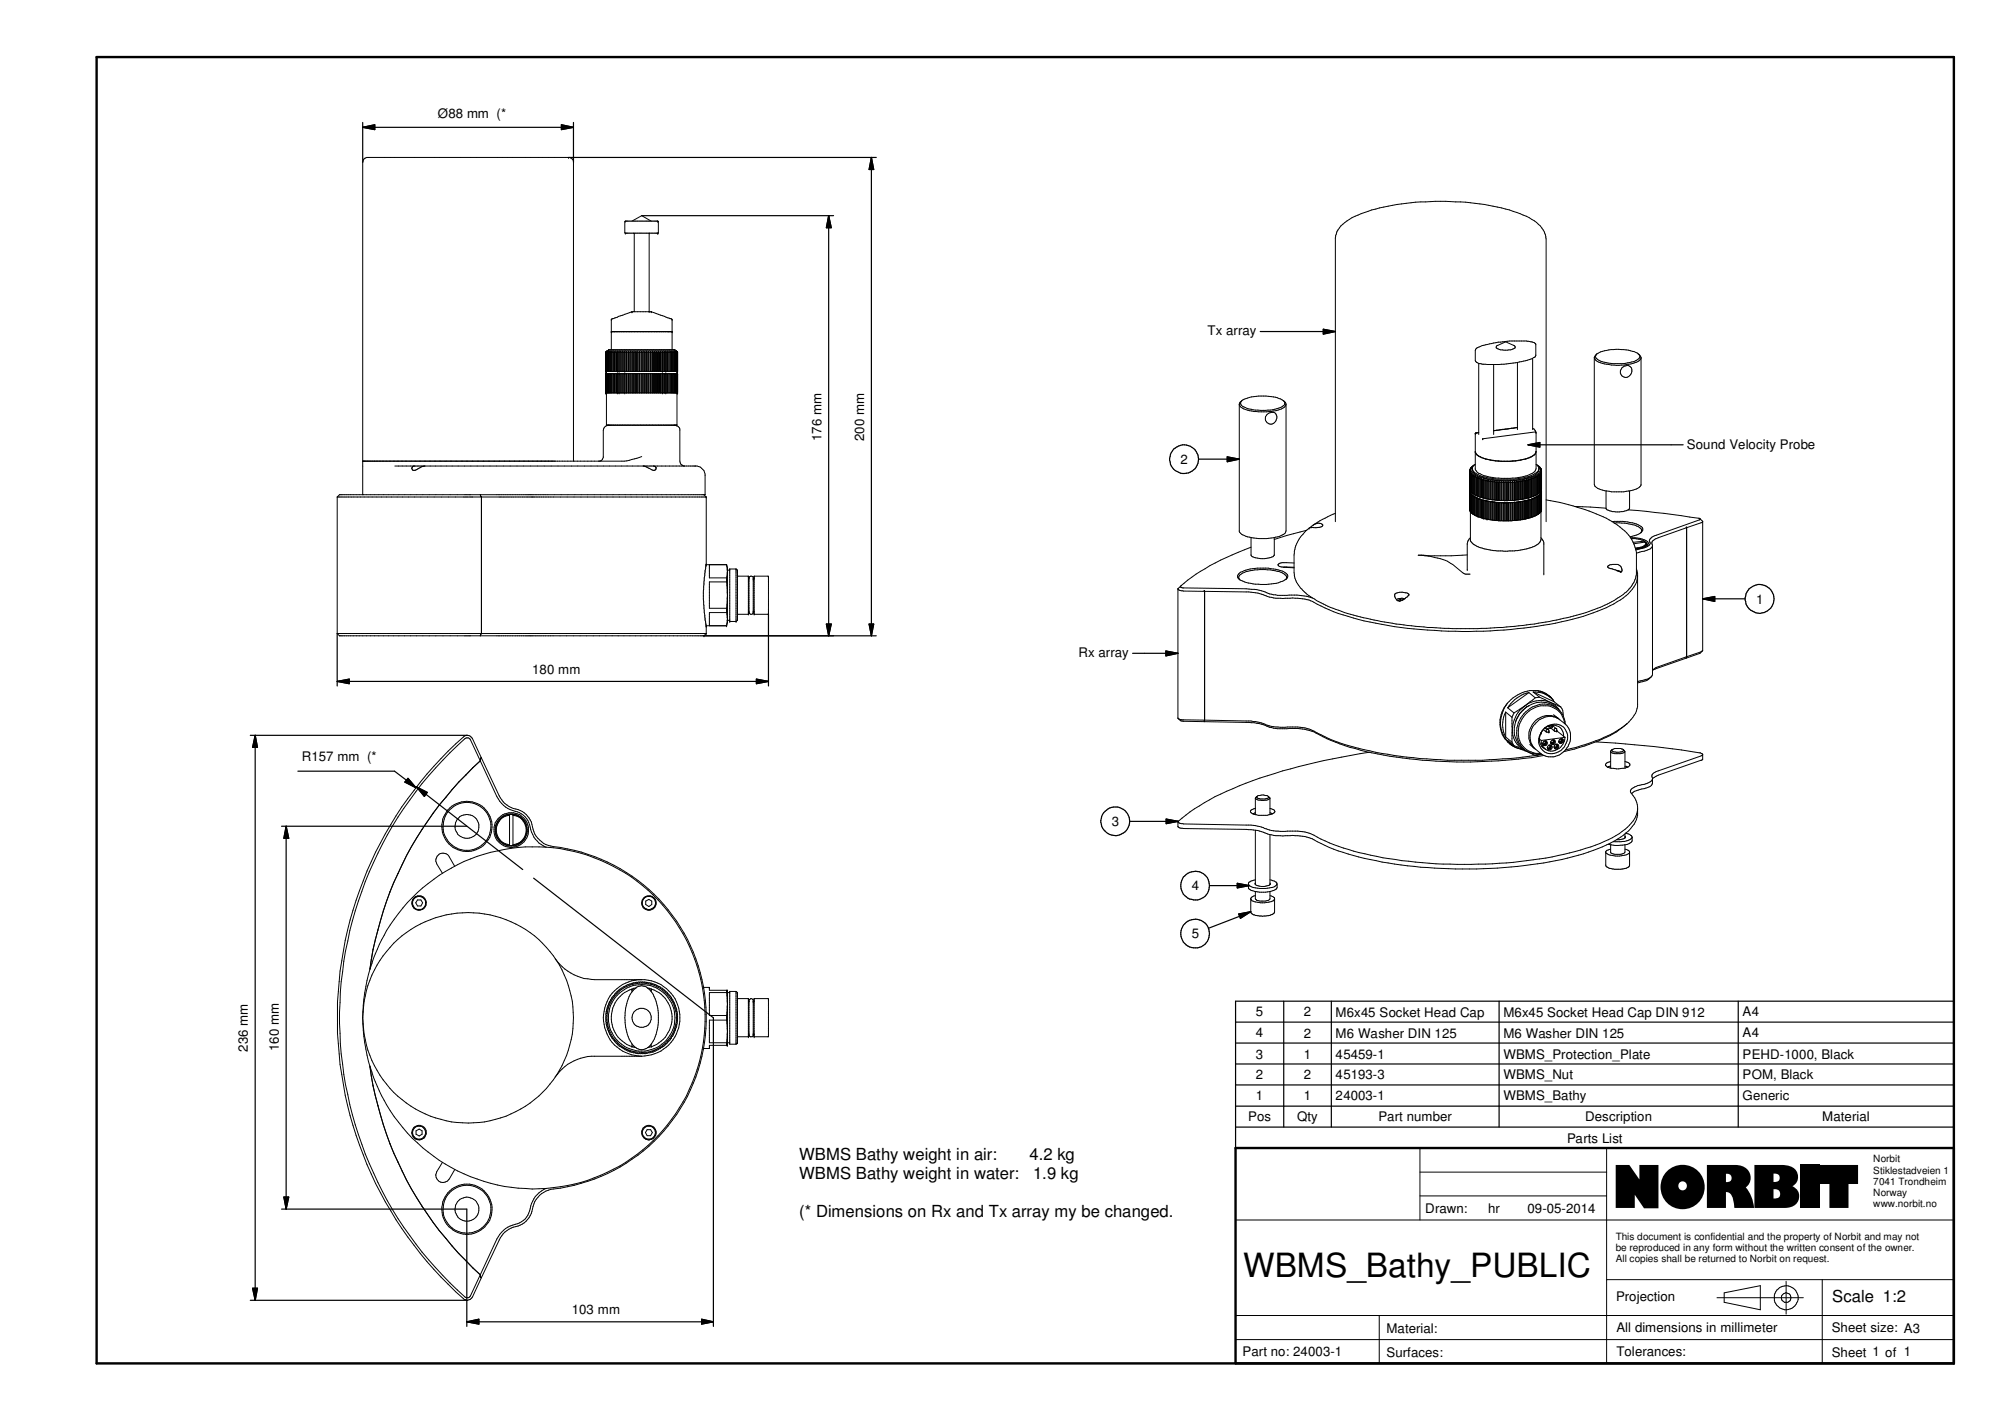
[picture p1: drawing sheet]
<svg xmlns="http://www.w3.org/2000/svg" width="297mm" height="210mm" viewBox="0 0 297 210" stroke-linecap="round" stroke-linejoin="round" font-family="sans-serif">
<defs><g id="words">
<text font-size="8.5" x="237.9" y="178.3">NORBIT</text>
<text font-size="4.9" x="183.6" y="188.6">WBMS_Bathy_PUBLIC</text>
<g font-size="2.5">
<text x="118" y="171.2">WBMS Bathy weight in air:</text>
<text x="152" y="171.2">4.2 kg</text>
<text x="118" y="174">WBMS Bathy weight in water:</text>
<text x="118" y="179.6">(* Dimensions on Rx and Tx array my be changed.</text>
<text x="152.5" y="174">1.9 kg</text>
<text x="270.5" y="192.2">Scale 1:2</text>
</g>
<g font-size="2">
<text x="64.6" y="17.4">Ø88 mm (*</text>
<text x="178.3" y="49.5">Tx array</text>
<text x="121.3" y="65.1" transform="rotate(-90 121.3 65.1)">176 mm</text>
<text x="127.6" y="65.1" transform="rotate(-90 127.6 65.1)">200 mm</text>
<text x="174.3" y="68.5">2</text>
<text x="249" y="66.2">Sound Velocity Probe</text>
<text x="259.2" y="89.2">1</text>
<text x="78.6" y="99.5">180 mm</text>
<text x="159.2" y="97">Rx array</text>
<text x="44.6" y="112.4">R157 mm (*</text>
<text x="164.1" y="122">3</text>
<text x="175.9" y="131.4">4</text>
<text x="175.9" y="138.5">5</text>
<text x="36.6" y="155.3" transform="rotate(-90 36.6 155.3)">236 mm</text>
<text x="41.2" y="155.2" transform="rotate(-90 41.2 155.2)">160 mm</text>
<text x="185.4" y="150">5</text>
<text x="185.4" y="153.1">4</text>
<text x="192.5" y="150">2</text>
<text x="192.5" y="153.2">2</text>
<text x="197.2" y="150.1">M6x45 Socket Head Cap</text>
<text x="197.2" y="153.2">M6 Washer DIN 125</text>
<text x="222" y="150.1">M6x45 Socket Head Cap DIN 912</text>
<text x="222" y="153.2">M6 Washer DIN 125</text>
<text x="257.3" y="150">A4</text>
<text x="257.3" y="153.1">A4</text>
<text x="185.4" y="156.3">3</text>
<text x="185.4" y="159.3">2</text>
<text x="192.5" y="156.3">1</text>
<text x="192.5" y="159.3">2</text>
<text x="197.2" y="156.3">45459-1</text>
<text x="197.2" y="159.3">45193-3</text>
<text x="222" y="156.3">WBMS_Protection_Plate</text>
<text x="222" y="159.3">WBMS_Nut</text>
<text x="257.3" y="156.3">PEHD-1000, Black</text>
<text x="257.3" y="159.3">POM, Black</text>
<text x="184.3" y="165.5">Pos</text>
<text x="185.4" y="162.4">1</text>
<text x="191.5" y="165.5">Qty</text>
<text x="192.5" y="162.4">1</text>
<text x="197.2" y="162.4">24003-1</text>
<text x="203.5" y="165.5">Part number</text>
<text x="222" y="162.4">WBMS_Bathy</text>
<text x="234" y="165.5">Description</text>
<text x="257.3" y="162.4">Generic</text>
<text x="269" y="165.5">Material</text>
<text x="231.3" y="168.7">Parts List</text>
<text x="210.4" y="179">Drawn:</text>
<text x="219.7" y="179">hr</text>
<text x="225.5" y="179">09-05-2014</text>
<text x="84.4" y="194">103 mm</text>
<text x="204.7" y="196.7">Material:</text>
<text x="238.6" y="192">Projection</text>
<text x="238.6" y="196.7">All dimensions in millimeter</text>
<text x="270.4" y="196.7">Sheet size: A3</text>
<text x="183.4" y="200.2">Part no: 24003-1</text>
<text x="204.7" y="200.2">Surfaces:</text>
<text x="238.6" y="200.1">Tolerances:</text>
<text x="270.4" y="200.2">Sheet 1 of 1</text>
</g>
<g font-size="1.5">
<text x="276.6" y="171.6">Norbit</text>
<text x="276.6" y="173.2">Stiklestadveien 1</text>
<text x="276.6" y="174.9">7041 Trondheim</text>
<text x="276.6" y="176.6">Norway</text>
<text x="276.6" y="178.2">www.norbit.no</text>
<text x="238.5" y="183">This document is confidential and the property of Norbit and may not</text>
<text x="238.5" y="184.7">be reproduced in any form without the written consent of the owner.</text>
<text x="238.5" y="186.3">All copies shall be returned to Norbit on request.</text>
</g>
</g></defs>
<g fill="none" stroke="#000" stroke-width=".15">
<path d="M83.9 23.2h.1M92.3 34.4h.1M92.3 32.6h.1M92.3 32.6l-.1 .1 .1 1.7h4.9v-1.7l-.1-.1M92.3 32.6h4.8M93.3 32.6l1.4-.8 1.4 .8M93.6 34.4v.1v11.5M95.9 34.4l-.1 .1v11.5M97.1 34.4h.1M97.1 32.6h.1M89.4 58h.1M89.4 55.2h.1"/>
<path d="M89.4 54.8h.1M89.4 52h.1M89.4 52v2.8M89.4 55.2v2.8M89.4 58h10.6M89.4 55.2h10.6M89.4 54.8h10.6M89.5 54.8h.1M89.5 52h.1M89.5 58h.1M89.5 55.2h.1M89.5 52v2.8"/>
<path d="M89.5 55.2v2.8M89.5 51.9l-.1 .1M89.6 51.9l-.2 .1M89.6 52l-.1 10.7h10.4v-10.7M89.6 52v2.8M89.6 55.2v2.8M89.6 52l.1-.1-.1 .1M89.6 51.8h.1M89.6 51.9l-.1 .1M89.6 51.8l-.2 .2M89.6 52h.1M89.6 51.8h10.3"/>
<path d="M89.7 52v2.8M89.7 55.2v2.8M89.7 52l.1-.1-.1 .1M89.7 52h.1M89.8 52v2.8M89.8 55.2v2.8M89.8 52l.1-.1-.1 .1M89.8 51.6h.1M89.8 51.6v.2M89.8 52h.1M89.8 51.6h9.8v.2M89.9 52v2.8"/>
<path d="M89.9 55.2v2.8M89.9 52l.1-.1v.1M90 52v2.8M90 55.2v2.8M90 52h.1M90 52l.2-.1-.1 .1M90.1 52v2.8M90.1 55.2v2.8M90.1 52h.1M90.2 52v2.8M90.2 55.2v2.8M90.2 52l.1-.1v.1"/>
<path d="M90.3 47.2h.1M90.3 48.9h.1M90.3 49h.1M90.3 48.9h8.9M90.3 49h8.9M90.3 47.2v1.7M90.3 49v2.6M90.3 52v2.8M90.3 55.2v2.8M90.3 52h.1M90.4 52v2.8M90.4 55.2v2.8"/>
<path d="M90.4 52l.1-.1v2.9M90.5 55.2v2.8M90.5 52h.1M90.6 52l.1-.1v2.9M90.6 52v2.8M90.6 55.2v2.8M90.7 48.9v.1M90.7 55.2v2.8M90.7 52h.1M90.8 52v2.8M90.8 55.2v2.8M90.8 52l.1-.1v2.9"/>
<path d="M90.9 55.2v2.8M90.9 52h.1M91 52v2.8M91 55.2v2.8M91 52l.1-.1v2.9M91.1 55.2h.1M91.1 58h.1M91.1 54.8h.1M91.1 55.2v2.8M91.1 52h.2M91.3 52v2.8M91.3 55.2v2.8"/>
<path d="M91.3 52l.1-.1v2.9M91.4 55.2h.1M91.4 58h.1M91.4 54.8h.1M91.4 55.2v2.8M91.4 52h.1M91.5 52v2.8M91.5 55.2v2.8M91.6 51.9v2.9M91.6 55.2v2.8M91.6 51.9l-.1 .1M91.6 51.9l.1 .1"/>
<path d="M91.7 52v2.8M91.7 55.2v2.8M91.7 52h.1M91.8 52v2.8M91.8 55.2v2.8M91.9 51.9v2.9M91.9 55.2v2.8M91.9 51.9l-.1 .1M91.9 51.9l.1 .1M92 52v2.8M92 55.2v2.8M92 52h.1"/>
<path d="M92.1 52l.1-.1v2.9M92.1 52v2.8M92.1 55.2v2.8M92.2 55.2h.1M92.2 58h.1M92.2 54.8h.1M92.2 55.2v2.8M92.2 52h.2M92.4 52v2.8M92.4 55.2v2.8M92.5 51.9v2.9M92.5 55.2v2.8"/>
<path d="M92.5 51.9l-.1 .1M92.5 51.9v.1M92.5 52v2.8M92.5 52h.2M92.7 52v2.8M92.7 55.2v2.8M92.8 51.9v2.9M92.8 55.2v2.8M92.8 51.9l-.1 .1M92.8 51.9l.1 .1M92.9 52v2.8M92.9 55.2v2.8"/>
<path d="M92.9 52h.1M93 52v2.8M93 55.2v2.8M93.1 51.9v2.9M93.1 55.2v2.8M93.1 51.9l-.1 .1M93.1 51.9l.1 .1M93.2 52v2.8M93.2 55.2v2.8M93.2 52h.1M93.3 46h.1M93.3 46l-3 1.2"/>
<path d="M93.3 46v.1M93.3 46h2.9v.1M93.3 52v2.8M93.3 55.2v2.8M93.4 51.9v2.9M93.4 55.2v2.8M93.4 51.9l-.1 .1M93.4 51.9l.1 .1M93.5 52v2.8M93.5 55.2v2.8M93.5 52h.1M93.6 52v2.8"/>
<path d="M93.6 55.2v2.8M93.8 51.9v2.9M93.8 55.2v2.8M93.8 51.9l-.2 .1M93.8 51.9v.1M93.8 52v2.8M93.8 52h.2M94 52v2.8M94 55.2v2.8M94.1 51.9v2.9M94.1 55.2v2.8M94.1 51.9l-.1 .1"/>
<path d="M94.1 51.9v.1M94.1 52v2.8M94.1 52h.2M94.3 52v2.8M94.3 55.2v2.8M94.4 51.9v2.9M94.4 55.2v2.8M94.4 51.9l-.1 .1M94.4 51.9l.1 .1M94.5 52v2.8M94.5 55.2v2.8M94.5 52h.2"/>
<path d="M94.7 52v2.8M94.7 55.2v2.8M94.7 51.9v2.9M94.7 51.9v.1M94.7 51.9l.1 .1M94.8 52v2.8M94.8 55.2v2.8M94.8 52h.2M95 52v2.8M95 55.2v2.8M95.1 51.9v2.9M95.1 55.2v2.8"/>
<path d="M95.1 51.9l-.1 .1M95.1 51.9l.1 .1M95.2 52v2.8M95.2 55.2v2.8M95.2 52h.1M95.3 52v2.8M95.3 55.2v2.8M95.4 51.9v2.9M95.4 55.2v2.8M95.4 51.9l-.1 .1M95.4 51.9l.1 .1M95.5 52v2.8"/>
<path d="M95.5 55.2v2.8M95.5 52h.1M95.6 52v2.8M95.6 55.2v2.8M95.7 51.9v2.9M95.7 55.2v2.8M95.7 51.9l-.1 .1M95.7 51.9l.1 .1M95.8 52v2.8M95.8 55.2v2.8M95.8 52h.2M95.8 46h.1"/>
<path d="M96 52v2.8M96 55.2v2.8M96.1 51.9v2.9M96.1 55.2v2.8M96.1 51.9l-.1 .1M96.1 51.9v.1M96.1 46h.1M96.1 46l3.1 1.2M96.1 52v2.8M96.1 52h.2M96.3 52v2.8M96.3 55.2v2.8"/>
<path d="M96.3 51.9v2.9M96.3 51.9v.1M96.3 51.9l.2 .1M96.5 52v2.8M96.5 55.2v2.8M96.5 52h.1M96.6 52v2.8M96.6 55.2v2.8M96.6 51.9v2.9M96.6 51.9v.1M96.6 51.9l.2 .1M96.8 52v2.8"/>
<path d="M96.8 55.2v2.8M96.8 52h.1M96.9 52v2.8M96.9 55.2v2.8M96.9 51.9v2.9M96.9 51.9v.1M96.9 51.9l.2 .1M97.1 52v2.8M97.1 55.2v2.8M97.1 52h.1M97.2 52v2.8M97.2 55.2v2.8"/>
<path d="M97.2 51.9v2.9M97.2 51.9v.1M97.2 51.9l.2 .1M97.4 52v2.8M97.4 55.2v2.8M97.4 52h.1M97.5 52v2.8M97.5 55.2v2.8M97.5 51.9v2.9M97.5 51.9v.1M97.5 51.9l.1 .1M97.6 52v2.8"/>
<path d="M97.6 55.2v2.8M97.6 52h.2M97.8 58h.1M97.8 55.2h.1M97.8 54.8h.1M97.8 55.2v2.8M97.9 52l-.1-.1v2.9M97.9 52v2.8M97.9 55.2v2.8M97.9 52h.1M98 52v2.8M98 55.2v2.8"/>
<path d="M98.1 51.9v2.9M98.1 55.2v2.8M98.1 51.9l-.1 .1M98.1 51.9l.1 .1M98.2 52v2.8M98.2 55.2v2.8M98.2 52h.1M98.3 58h.1M98.3 55.2h.1M98.3 54.8h.1M98.3 55.2v2.8M98.4 52l-.1-.1v2.9"/>
<path d="M98.4 52v2.8M98.4 55.2v2.8M98.4 52h.1M98.5 52v2.8M98.5 55.2v2.8M98.5 52v-.1l.1 .1M98.6 52v2.8M98.6 55.2v2.8M98.6 52h.2M98.7 48.9v.1M98.8 55.2v2.8M98.9 52l-.1-.1v2.9"/>
<path d="M98.9 52v2.8M98.9 55.2v2.8M98.9 52h.1M99 55.2v2.8M99.1 52l-.1-.1v2.9M99.1 52v2.8M99.1 55.2v2.8M99.1 52h.1M99.2 47.2h.1M99.2 48.9h.1M99.2 49h.1M99.2 47.2v1.7"/>
<path d="M99.2 49v2.6M99.3 52l-.2-.1v2.9M99.3 52v2.8M99.3 55.2v2.8M99.3 52h.1M99.4 52v2.8M99.4 55.2v2.8M99.4 52l-.1-.1 .1 .1M99.4 52h.1M99.5 55.2v2.8M99.6 52l-.1-.1v2.9M99.6 52v2.8"/>
<path d="M99.6 55.2v2.8M99.6 52h.1M99.7 52l-.1-.1v2.9M99.7 52v2.8M99.7 55.2v2.8M99.7 52h.1M99.7 52v-.1l.1 .1M99.8 52v2.8M99.8 55.2v2.8M99.8 52h.1M99.9 51.8h.1M99.9 52v2.8"/>
<path d="M99.9 55.2v2.8M99.9 52l-.1-.1 .1 .1M99.9 51.8v.1M99.9 54.8h.1M99.9 52h.1M99.9 58h.1M99.9 55.2h.1M99.9 52v-.1v.1M99.9 51.9l.1 .1M100 55.2h.1M100 58h.1M100 54.8h.1"/>
<path d="M100 52v2.8M100 55.2v2.8M100 52h.1M183.2 59.3v.3a2.18 2.18 0 0 0 1.8 .9 6.8 6.8 0 0 0 4.5-.6l.1-.2a.75 .75 0 0 0-.8-.9 7.2 7.2 0 0 0-5.5 .3l-.3 .3v.2v18.9a3.3 3.3 0 0 0 2.5 1 7 7 0 0 0 3.6-.5h.3a.7 .7 0 0 0 .5-.6v-18.7M189.5 59.1a.66 .66 0 0 1 .3 .8 .66 .66 0 0 1-.6 .5 7.5 7.5 0 0 1-3.7 .3 4.1 4.1 0 0 1-2.4-.7l-.1-.2M217.8 51.6a4.2 4.2 0 0 1 2.4-.9l2.7-.4h2.4a2.08 2.08 0 0 1 1.4 .5v1.7a2.63 2.63 0 0 1-1.7 .8l-3 .5h-2.8a1.45 1.45 0 0 1-1.4-.5zM218.3 53.6v10.5M220.5 53.8v10.3M220.9 51.1l1.4-.6 1.3 .5 .1 .4a3.3 3.3 0 0 1-2.6 .1l-.2-.1zM224 53.5v9.9M226.3 52.9v10.5M235.4 52.8v.1a1.91 1.91 0 0 0 1.8 .9 8.2 8.2 0 0 0 4.8-.5l.3-.4"/>
<path d="M235.8 52.2a7.5 7.5 0 0 1 5.9-.1l.4 .5a1.59 1.59 0 0 1-1.5 .9l-.3 .1a6.5 6.5 0 0 1-2.5 0 3.6 3.6 0 0 1-2.2-.7l-.1-.3zM235.8 52.2l-.4 .6M239.5 54.3a.95 .95 0 0 1 1.2-.2 .9 .9 0 0 1-.2 1.4 .9 .9 0 0 1-1.3-.4v-.4zM241.9 52.2l.4 .6v18.8a2.64 2.64 0 0 1-2.2 .9 6.9 6.9 0 0 1-2.9 0 1.88 1.88 0 0 1-1.8-1v-18.7M49.8 73.4h54.5M49.8 73.4v20.1M58.3 68.8h44.6l.5 .2 .5 .5 .2 .5v3h-54l-.3 .4M61 68.8l-.2 .3 .1 .2a1.37 1.37 0 0 0 1.2-.3l.5-.2M70.9 73l.2 .4v20.1l-.2 .4M84.7 68.1l-.1-44.5-.2-.2-.3-.2h-30l-.1 .1a.64 .64 0 0 0-.5 .7l.1 49M88.6 68.1l.3-.3 .2-.3v-4l.1-.3 .3-.3 .3-.1h9.9l.4 .1 .3 .4v4.8l.1 .4 .4 .3M89.9 62.7v.1"/>
<path d="M94.7 67.4l-2.5 .7h-38.7M95.1 68.8l1.2 .6h.4l.2-.2v-.2l-.3-.2M99.6 62.7v.1M99.9 62.7h.1M103.9 73l.4 .4M104.3 73.4h.1M104.3 73.4v10M184.7 79.4v2.6a3.4 3.4 0 0 0 3.3 0h.1v-2.6M187.1 61.2a.8 .8 0 0 1 .8-.4 .8 .8 0 0 1 .6 .6 .98 .98 0 0 1-1.1 1.2 .82 .82 0 0 1-.3-1.4zM192.9 78.3l-4.8 1.3M193.2 78h.1M193.4 77.9l.4-.3a1.03 1.03 0 0 1 1.5-.1v.1a2.76 2.76 0 0 1-1.7 .3z"/>
<path d="M193.4 77.9l-.2 .1M197.1 77v-41.9a3.4 3.4 0 0 1 2.1-2.7 15.8 15.8 0 0 1 4.5-1.7 42.9 42.9 0 0 1 15.5-.5l2.5 .5a15 15 0 0 1 5.2 2.2 3.3 3.3 0 0 1 1.4 2.4v41.7M197.1 75.8l-1.9 .9-1.4 .8M217 75.1h.1M217 72.1h.1M217 75.3h.1M217 72.3h.1M217 69.5l.1-.1-.1 .2M217 72.4h.1M217 69.4l.1-.1-.1 .1M217 72.5h.1M217 72.6h.1h-.1"/>
<path d="M217 69.6h.1h-.1M217 72.7h.1l-.1 .1M217 69.7l.1-.1-.1 .2M217 69.8l.1 2.7M217 69.8h.1M217 72.8l.1 2.7M217 72.8h.1M217.1 69.2h.1M217.1 75.5h.1M217.1 72.5h.1M217.1 69.2l-.1 .1M217.1 72.5v.1"/>
<path d="M217.1 69.2l-.1 .1v6.1M217.1 69.8l.1-.1-.1 .2M217.1 75.5v.1M217.1 69.8v2.8a1.6 1.6 0 0 0 1.3 1l1.4 .4M217.1 72.8v.1M217.1 79.4l-.4 .4-.1 .4v3.9M217.1 69.9l.2-.1v2.9M217.1 72.9h.2v2.8M217.1 69.1v.1M217.1 72.6h.1M217.1 69.9v2.7M217.1 72.9v2.7"/>
<path d="M217.1 75.6h.1M217.2 69h.1M217.2 73h.1v.1M217.2 70l.1-.1v.2M217.3 69h.1M217.3 70.1v2.6v.1M217.3 70.1h.1M217.3 69v-.1l-.2 .2M217.3 73.1v2.7M217.3 73.1h.1M217.3 75.8h.1M217.3 70.1v2.7"/>
<path d="M217.3 73.1l.2 .1h-.1M217.3 72.8h.1M217.3 70.1h.2l-.1 .1M217.4 70.2v2.7h.1M217.4 73.2v2.7h.1M217.4 70.2h.1M217.4 73.2h.1M217.5 73.2v.1M217.5 70.2v2.7M217.5 73.2v2.7M217.5 75.9h.1M217.5 72.9h.1"/>
<path d="M217.5 70.2l.1-.1-.1 .2M217.5 70.3v2.6l.1 .1M217.5 70.3h.1M217.5 73.3v2.6l.2 .1M217.5 73.3h.1M217.6 70.3l.1-.1 .1 2.9M217.6 70.3v2.7M217.6 73.3v2.7M217.6 73.3h.1v2.7M217.6 73h.1M217.7 70.4h.1M217.7 68.6l-.4 .4"/>
<path d="M217.7 76l.1 .1M217.7 73.4h.1M217.8 73.4h.1v2.8h.1M217.8 70.4v2.7M217.8 73.4v2.7M217.8 76.1h.1M217.8 73.1h.1M217.8 70.4l.1-.1v2.8M217.8 64h.1M217.8 68.5a.9 .9 0 0 0-.4 1 .9 .9 0 0 0 .7 .7 11.8 11.8 0 0 0 8.4 0 1.16 1.16 0 0 0 .7-1M217.8 64v5.3a1.74 1.74 0 0 0 1.2 .9l.7 .2a15.2 15.2 0 0 0 4 .2 4.3 4.3 0 0 0 3-1.2l.1-.2v-2.5M217.8 66.8l.5 .5"/>
<path d="M217.9 73.1l.1 .1M217.9 70.4l.1 .1M217.9 73.5h.2M217.9 63.9h.4l-.5 .1M218 70.5l.1-.1v.2M218 76.2h.1M218 73.2h.1M218 70.5v2.7M218 73.5v2.7M218.1 70.6h.1M218.1 70.6v2.6M218.1 76.2v.1"/>
<path d="M218.1 73.5v.1M218.1 73.5v2.7M218.1 73.6h.2M218.1 73.2l.2 .1M218.1 73.6v2.7M218.1 76.3h.2M218.1 70.6l.2-.1v2.8M218.3 73.6h.1M218.3 73.3l.1 .1M218.3 70.6l.1 .1M218.3 73.6v2.7h.2M218.3 73.6l.1 .1"/>
<path d="M218.3 67.3l.4 .3 1 .2M218.3 67.3l1 .5h.4M218.4 73.4h.1M218.4 73.7h.1v2.7h.1M218.4 70.7v2.7M218.4 73.7v2.6M218.4 70.7l.1-.1v2.8M218.5 73.4h.1M218.5 70.7h.1M218.5 73.7h.1M218.6 73.7h.1v2.8h.2M218.6 70.7h.1v2.7l.2 .1"/>
<path d="M218.6 73.4h.1M218.6 70.7v2.7M218.6 73.7v2.7M218.6 76.4h.1M218.7 70.8h.2M218.7 73.8h.2M218.9 73.8h.1v2.7M218.9 70.8l.1-.1v2.8h.2M218.9 73.5h.1M218.9 70.8v2.7M218.9 73.8v2.7M218.9 76.5h.1"/>
<path d="M218.9 64.8h.1M218.9 64.8v.1M219 76.5h.1M219 73.9h.2M219 70.9h.1M219 76.5l.1 .1M219.1 70.9v2.6M219.1 73.9v2.7M219.2 76.5l-.1 .1M219.2 70.8v2.7M219.2 73.9v2.6M219.2 70.8l-.1 .1"/>
<path d="M219.2 73.9h.1M219.2 76.5l.1 .1M219.2 73.5l.1 .1M219.2 70.8l.1 .1M219.3 73.6h.2M219.3 70.9l.1 .1M219.3 76.6h.1M219.3 73.9l.1 .1M219.3 70.9v2.7M219.3 73.9v2.7M219.4 71l.1-.1v2.8h.3M219.4 71v2.6"/>
<path d="M219.4 74v2.6M219.4 76.6h.1M219.4 74h.1v2.6M219.5 76.6h.1M219.5 71h.2M219.5 76.6l.2 .1M219.5 74h.3M219.7 67.8l1.1 .2M219.7 71v2.7M219.7 74v2.7M219.7 76.7h.1M219.8 74l.9 .1"/>
<path d="M219.8 70.9v2.8M219.8 74v2.7M219.8 70.9l-.1 .1M219.8 74h.1M219.8 76.7h.1M219.8 73.7h.1M219.8 70.9v.1M219.8 73.7h.2M219.8 71l.2 .1M219.8 76.7h.3M219.8 74h.3M219.8 71v2.7"/>
<path d="M220 71.1v2.6M220 74v2.7M220.1 71v2.7M220.1 74v2.7M220.1 73.7h-.1M220.1 71l-.1 .1M220.1 74v.1M220.1 76.7v.1M220.1 73.7h.1M220.1 71v.1M220.1 73.7l.2 .1M220.1 71.1h.2"/>
<path d="M220.1 76.8h.3M220.1 74.1h.2M220.1 71.1v2.6M220.1 74.1v2.7M220.3 71.1v2.7M220.3 74.1v2.7M220.4 71v2.7M220.4 74.1v2.7M220.4 74.1h-.1M220.4 73.7l-.1 .1M220.4 71l-.1 .1M220.4 74.1h.1"/>
<path d="M220.4 76.8h.1M220.4 73.7v.1M220.4 71v.1M220.4 73.8h.3M220.4 71.1h.2M220.4 76.8h.3M220.4 74.1h.3M220.4 71.1v2.7M220.5 63.6l3.5-.5zM220.6 71.1v2.7M220.6 74.1v2.7M220.7 74.1l.4 .1"/>
<path d="M220.7 71v2.8M220.7 74.1v2.7M220.7 71l-.1 .1M220.7 74.1l.1 .1M220.7 76.8h.1M220.7 73.8h.1M220.7 71l.1 .2M220.8 73.8h.2M220.8 71.2h.1M220.8 76.8h.3M220.8 74.2h2.2M220.8 71.2v2.6"/>
<path d="M220.8 74.2v2.6M220.9 71.2v2.6M220.9 74.2v2.6M221 71.1v2.7M221 74.2v2.6M221 71.1l-.1 .1M221 73.8l.1 .1M221 71.1l.1 .1M221.1 73.9h.1M221.1 71.2h.1M221.1 76.8l.1 .1M221.1 71.2v2.7"/>
<path d="M221.1 74.2v2.6M221.2 71.2v2.7M221.2 74.2v2.7M221.3 76.8l-.1 .1M221.3 71.1v2.7M221.3 73.8l-.1 .1M221.3 71.1l-.1 .1M221.3 76.8l.1 .1M221.3 73.8l.1 .1M221.3 71.1l.1 .1M221.4 73.9h.6M221.4 71.2h.2"/>
<path d="M221.4 76.9h.2M221.4 74.2h.2M221.4 74.2h-.1v2.6M221.4 71.2v2.7M221.4 74.2v2.7M221.6 71.2v2.7M221.6 74.2v2.7M221.7 76.8l-.1 .1M221.7 71.1v2.8M221.7 74.2v2.6M221.7 74.2h-.1M221.7 71.1l-.1 .1"/>
<path d="M221.7 74.2h.1M221.7 76.8v.1M221.7 71.1v.1M221.7 71.2h.2M221.7 76.9h1.2M221.7 74.2l.2 .1M221.7 71.2v2.7M221.7 74.2v2.7M221.9 71.2v2.7M221.9 74.3v2.6M222 71.1v2.8M222 74.2v2.7"/>
<path d="M222 74.2l-.1 .1M222 71.1l-.1 .1M222 74.2l.1 .1M222 73.9h.1M222 71.1l.1 .1M222.1 73.9h.1M222.1 71.2h.1M222.1 74.3h.1M222.1 71.2v2.7M222.1 74.3v2.6M222.2 71.2v2.7M222.2 74.3v2.6"/>
<path d="M222.3 71.1v2.8M222.3 74.2v2.7M222.3 74.2l-.1 .1M222.3 73.9h-.1M222.3 71.1l-.1 .1M222.3 74.2l.1 .1M222.3 73.9h.1M222.3 71.1l.1 .1M222.4 73.9h.1M222.4 71.2h.1M222.4 74.3h.1M222.4 71.2v2.7"/>
<path d="M222.4 74.3v2.6M222.5 71.2v2.7M222.5 74.3v2.6M222.7 74.2l-.2 .1M222.7 73.9h.5M222.7 74.2h.2M222.7 71.1v2.8M222.7 74.2v2.7M222.7 73.9h-.2M222.7 71.1l-.2 .1M222.7 71.1v.1M222.7 71.2h.2"/>
<path d="M222.7 71.2v2.7M222.9 71.2v2.7M222.9 74.2v2.7M223 74.2h.6M223 76.8l-.1 .1M223 71.1v2.8M223 74.2v2.6M223 74.2h-.1M223 71.1l-.1 .1M223 74.2h.1M223 76.8l.1 .1M223 71.1l.1 .1"/>
<path d="M223.1 71.2h.1M223.1 76.9h.1M223.1 74.2h.1M223.1 71.2v2.7M223.1 74.2v2.7M223.2 71.2v2.7M223.2 74.2v2.7M223.2 74.2h.1v2.6M223.3 76.8h.6M223.3 76.8l-.1 .1M223.3 71.1v2.7M223.3 73.8l-.1 .1"/>
<path d="M223.3 71.1l-.1 .1M223.3 73.8l.1 .1M223.3 71.1l.1 .1M223.4 73.9h.2M223.4 71.2v2.7M223.4 74.2v2.6M223.6 71.2h-.2M223.6 71.2v2.7M223.6 74.2v2.6M223.6 71.1v2.7M223.6 74.1v2.7M223.6 74.1v.1"/>
<path d="M223.6 73.8v.1M223.6 71.1v.1M223.6 74.1l.1 .1M223.6 73.8h.1M223.6 71.1l.1 .1M223.7 74.2h.2M223.7 71.2v2.6M223.7 74.2v2.6M223.9 73.8h.3M223.9 73.8h-.2M223.9 71.1l-.2 .1M223.9 71.1v2.7"/>
<path d="M223.9 74.2v2.6M223.9 74.1h.3M223.9 76.8h.1M223.9 71v2.8M223.9 74.1v2.7M223.9 74.1v.1M223.9 71v.1M223.9 71l.1 .1M224 71.1h.2M224 71.1v2.7M224 74.1v2.7M224.2 76.8h.3"/>
<path d="M224.2 76.8h-.2M224.2 71.1v2.7M224.2 74.1v2.7M224.2 73.7h.3M224.2 74.1h.3M224.2 71v2.7M224.2 74.1h.1M224.2 73.7v.1M224.2 71v.1M224.2 71l.2 .1M224.4 71.1h.1M224.4 71.1v2.6"/>
<path d="M224.4 74.1v2.7M224.5 71.1v2.6M224.5 74.1v2.7M224.5 67.9l-1.6 .2-2.1-.1M224.5 73.7h.3M224.5 76.7h.3M224.5 74h.3M224.5 76.7v.1M224.5 71v2.7M224.5 74v2.7M224.5 74v.1M224.5 73.7h.1"/>
<path d="M224.5 71v.1M224.5 71h.2M224.7 71v2.7M224.7 74v2.7M224.8 71h-.1M224.8 71v2.7M224.8 74v2.7M224.8 73.7h.2M224.8 74h.3M224.8 76.6v.1M224.8 70.9v2.8M224.8 74v2.6"/>
<path d="M224.8 74h.1M224.8 73.7h.1M224.8 70.9v.1M224.8 76.6l.2 .1M224.8 70.9l.2 .1M225 71v2.7M225 74v2.7M225.1 73.6l-.1 .1M225.1 73.6h.1M225.1 71h-.1M225.1 76.6l-.1 .1M225.1 71v2.6"/>
<path d="M225.1 74v2.6M225.1 73.9h.2M225.1 76.6h.1M225.1 70.8v2.8M225.1 73.9v2.7M225.1 73.9v.1M225.1 70.8v.2M225.1 70.8l.1 .2M225.2 71v2.6M225.2 73.9v2.7M225.3 73.6h-.1M225.3 70.9l-.1 .1"/>
<path d="M225.3 76.6h-.1M225.3 70.9v2.7M225.3 73.9v2.7M225.4 73.9h.2M225.4 73.5h.1M225.4 70.8l-.1 .1M225.4 76.5l-.1 .1M225.4 70.8v2.7M225.4 73.9v2.6M225.4 73.9h-.1M225.4 73.5l-.1 .1M225.4 76.5h.1"/>
<path d="M225.4 70.8l.1 .1M225.5 67.6l-1 .3M225.5 70.9v2.6M225.5 73.9v2.6M225.6 73.5h.1M225.6 73.5h-.1M225.6 70.8l-.1 .1M225.6 73.5h.2M225.8 70.8l-.2-.1v2.8M225.8 70.8v2.7M225.8 73.8v2.7M225.9 73.7h.1"/>
<path d="M225.9 73.8h-.3v2.7h-.1M225.9 70.7l-.1 .1M225.9 73.7v2.8h-.3M225.9 73.7l-2.5 .5M225.9 73.4h.1M226 70.7h-.1v2.7l-.1 .1M226 70.7v2.7M226 73.7v2.7M226.1 70.7h-.1M226.1 76.3h.1M226.1 73.7h-.1M226.1 73.3h.1"/>
<path d="M226.2 70.7l-.1-.1v2.8h-.1M226.2 73.7h-.1v2.7h-.2M226.2 70.7v2.6M226.2 73.7v2.6M226.3 63.2l.2 .1 .3 .5M226.4 70.6v2.7h-.2M226.4 73.2h.1M226.4 70.6l-.2 .1M226.4 73.6v2.7h-.2M226.4 73.6l-.2 .1M226.4 76.2h.1M226.4 73.6h.1"/>
<path d="M226.4 70.6l-.1-.1 .1 .1M226.4 70.6v2.6M226.4 73.6v2.6M226.5 70.5l-.1 .1M226.5 76.2h.1M226.5 73.5l-.1 .1M226.5 73.2h.1M226.6 67.1l-1.3 .7h-.4M226.6 67.1l-.5 .3-.6 .2M226.6 70.5l-.1-.1v2.8h-.1M226.6 73.5h-.1v2.7h-.1M226.6 70.5v2.7"/>
<path d="M226.6 73.5v2.7M226.7 63.8h.1M226.7 63.8l-7.8 1M226.7 70.4v2.7l-.1 .1M226.7 70.4l-.1 .1M226.7 73.4v2.7l-.1 .1M226.7 73.4l-.1 .1M226.7 66.8l-.1 .3M226.7 76.1h.1M226.7 73.1h.1M226.8 68.5a.99 .99 0 0 1 .6 1 2.66 2.66 0 0 1-2.3 1.2 13.2 13.2 0 0 1-6.1-.1 2.4 2.4 0 0 1-1.8-1.1l.2-.7M226.8 63.8v2.8l-.2 .5"/>
<path d="M226.8 70.4h.1M226.8 73.4h-.1M226.8 70.4l-.1-.1v.1M226.8 70.4v2.7M226.8 73.4v2.7M226.9 70.4v2.6l-.1 .1M226.9 73.4v2.6l-.1 .1M226.9 73.4h-.1M226.9 73h.1M226.9 68.7a.67 .67 0 0 1-.1 1.1 7.7 7.7 0 0 1-3.4 .9h-2.3a6.4 6.4 0 0 1-3.6-1.1l-.1-.4M227 75.9l-.1 .1M227 73.3l-.1 .1"/>
<path d="M227 70.3l-.1-.1v.2M227 70.3v2.7M227 73.3v2.6M227 73.2h.1M227 72.9v.1M227 70.2v.1M227 73.2v2.7M227 73.2v.1M227 75.9h.1M227.1 68.7l.2 .2M227.1 70.2l-.1-.1v2.8M227.1 70.2v2.7"/>
<path d="M227.1 73.2v2.7M227.2 73.1l-1.3 .6M227.2 73.1h.1M227.2 73.1v.1M227.2 70.1v2.7l-.2 .1M227.2 70.1l-.1 .1M227.2 73.2v2.6l-.1 .1M227.2 75.8h.1M227.2 73.2h-.2M227.2 72.8h.1M227.2 70.1v-.1v.1M227.2 70.1v2.7"/>
<path d="M227.2 73.1v2.7M227.2 68.9l.1 .1M227.3 68.9h.1M227.3 70.1l-.1 2.7M227.3 70.1h-.1M227.3 73l-.1 2.8M227.3 73l-.1 .1M227.3 75.7h.1M227.3 69h.1M227.3 69l.2 .2M227.4 69h.1M227.4 73h-.1"/>
<path d="M227.4 70l-.2-.1 .1 .2M227.4 70v2.6M227.4 73v2.7M227.4 72.6l-.1 .1M227.4 69.9v2.7M227.4 69.9v.1M227.4 72.9v2.8M227.4 72.8l-.2 .3M227.4 72.8l.1 .1M227.4 72.9v.1M227.4 75.6h.1M227.4 72.6h.1"/>
<path d="M227.5 72.9h-.1M227.5 69.9l-.1-.1v.1M227.5 69.1v.1M227.5 69.9v2.7M227.5 72.9v2.7M227.5 69.2v.1M227.5 69.2h.1M227.5 75.4h.1M227.5 72.5h.1M227.5 72.5v.1M227.5 69.8l-.1-.1 .1 .2M227.5 75.5v.1"/>
<path d="M227.5 69.8v2.8l-.1 .2M227.5 72.8v6.9a3.1 3.1 0 0 1-2.4 1.4l-1.1 .2h-1.2a10.6 10.6 0 0 1-4-.4l-.7-.2a2.1 2.1 0 0 1-1-.9v-7M227.5 72.8h-.1M227.5 79.4l.4 .7v4.6M227.5 72.3h.1M227.5 69.3v2.9M227.5 72.4v2.9M227.5 69.2v.2M227.5 72.4v.1M227.5 72.7v.1M227.5 69.7v-.1v.2M227.6 69.6l-.1-.1v2.9"/>
<path d="M227.6 72.6h-.1v2.8M227.6 69.5l-.1-.1 .1 .1M228.3 73.8a30.2 30.2 0 0 1 9.7 3.2 6.8 6.8 0 0 1 3.5 4.2l.1 .3v3.3a5.5 5.5 0 0 1-3 3.6l-2.4 1.3-2.5 .9a59 59 0 0 1-8.3 1.6l-3.6 .4-3.6 .2h-3.7l-4.9-.3a51.4 51.4 0 0 1-11.9-2.4l-1.7-.6-1.9-1.1a6.3 6.3 0 0 1-2.2-1.8 3.2 3.2 0 0 1-.9-2.1v-2.6a5.3 5.3 0 0 1 2.2-3.9M232.5 74.8l4.6 .2M237.1 72.5v2.6a3.5 3.5 0 0 0 3.4 .1l.1-.2v-2.5M238 77a7.8 7.8 0 0 1 4.2 .7 .48 .48 0 0 1 .3 .6l-.3 .4M238.3 77.2a7.6 7.6 0 0 1 3.5 .5 .85 .85 0 0 1 .6 .7l-.2 .3M240.4 75.3l5.3 .5 5.2 .7 .5 .5v19.1h-.1M240.7 79.4l1.3 .1 .7 .2a.76 .76 0 0 1 .7 .6l-.3 .3M240.8 79.5l1.3 .1 .6 .3M242.2 78.7l-.4 .2-1.2 .3M242.7 79.9l.1 .2"/>
<path d="M242.7 79.9l-1.6 .2M242.8 80h.1M249 77.8h.1M249 77.8v.1M249 77.9v19M249 77.9l-4.6 1.6-.5 .5 .1 .5v19.1a1.34 1.34 0 0 1-1.3 .8l-.9 .2M251 76.6l-6.7 2.5a.79 .79 0 0 0-.7 1.2l-.1 .1a3.2 3.2 0 0 1-1.7 .7l-.3 .1M251.4 77l-.2 .1-2.2 .8M49.8 93.5l.3 .4h53.8M49.8 93.5h54.5M103.9 93.9h.1M104.3 93.5h.1"/>
<path d="M104.3 92.4h.1M104.3 83.3h.1M104.3 93.5l-.4 .4M104.3 92.4v1.1M104.3 83.4l-.3 1.9-.2 1.9 .2 3.2 .3 2M104.3 83.4h3M104.3 92.4h3M104.7 83.4v1.9h2.6M107.3 83.4h.1M107.3 92.4h.1M107.3 85.9h-2.6v3.9h2.6M107.3 90.4h-2.6v2"/>
<path d="M107.3 83.4l.1 .9-.1 1M107.3 85.9a15 15 0 0 1 0 3.9M107.3 90.4l.1 1-.1 1M107.3 85.3v.6M107.3 89.8v.6M107.3 83.4l.1 .4M107.4 83.8h.1M107.4 83.8v8.1l-.1 .5M107.4 91.6h.3M107.4 84.2h.3M107.7 91.7h.1M107.7 84h.1"/>
<path d="M107.7 84v7.7M107.7 91.7h1M107.7 84h1M108.7 91.7h.1M108.7 84h.1M108.7 84v7.7M108.7 84l.2 .2M108.9 84.2h.1M108.9 85h.1M108.9 84.2v7.4l-.2 .1M108.9 85h1.6v5.7h-1.6M110.5 90.6h.1"/>
<path d="M110.5 85.1h.1M110.5 85.4l.1 .1M110.6 90.3h.1M110.6 90.3h-.1M110.7 85.1l.3-.1 .2 .3v5.2a.33 .33 0 0 1-.4 .2 .33 .33 0 0 1-.2-.4v-5zM111.2 90.3h.1M111.2 85.5h.1M111.3 85.1h.1M111.3 90.6h.1M111.3 85l2.1 .1v5.6h-2.1zM111.3 85.4l-.1 .1M113.4 90.6h.1"/>
<path d="M113.4 85.1h.1M174.5 86.4l-.6 .5v19.1l.6 .3h3.3M177.8 87.2h.1M177.8 87.2v19.1M182.9 84.7a4.8 4.8 0 0 1 2.8-.8h1.5a6 6 0 0 1 2.7 .7l.2 .4a1.08 1.08 0 0 1-1.1 .9 8.5 8.5 0 0 1-6-.3l-.3-.4v-.2zM183 85.6l-.1-.4a2.09 2.09 0 0 1 1.7-1 7.8 7.8 0 0 1 5 .5l.3 .5-.1 .4M184.7 80.8a31.9 31.9 0 0 0-9.9 5.3l-.5 .4v.2l.3 .1 9.4 .1a10.2 10.2 0 0 1 3.7 .8l.9 .2 2.9-.1 1.4 .2 .8 .3M189.4 83.7h1.6M191 83.1h-1.1a1.11 1.11 0 0 0-1.2 .3 .76 .76 0 0 0 .9 .3l1.4 .1M205.9 87.7a2.36 2.36 0 0 1 2.1 0 .46 .46 0 0 1-.4 .5l-.2 .1a1 1 0 0 1-1.2 .2l-.3-.4zM206.8 88.4l-.3 .2 .1 .1M206.8 88.4l.4 .1"/>
<path d="M206.8 88.4v.3M207.4 88.4l-.5-.1-.7 .2M209.9 82h.5a9.7 9.7 0 0 1 4.1 1.3l1.4 1.2a1.25 1.25 0 0 0 1.1 .3M216.6 84.1h.1M216.6 81.9a48.2 48.2 0 0 1-7.2 .1M227.9 84.7h.1M237.4 83.5l.3-.1 1.1-.1a.76 .76 0 0 1 .5 1.2l-.8-.4-1.1-.3-.1-.1zM238.7 84.2l.6 .3M241.6 83.9l.2 .7v19.7a5 5 0 0 1-2.4 3.1 26.3 26.3 0 0 1-8.3 3.3M241.8 85a4.7 4.7 0 0 1-2.6 3.6 30.6 30.6 0 0 1-11.3 3.7 71.2 71.2 0 0 1-27.3-.9 29.4 29.4 0 0 1-7.4-2.8l-.2-.1a16.3 16.3 0 0 0-4-.2 6.7 6.7 0 0 1-3-.7l-1.6-.2-9.7-.2-.6-.1-.2-.1M242.9 80l-1.7 .3M242.9 80l.3 .3-.1 .3"/>
<path d="M242.9 80l.1 .3-.3 .3-1.2 .3M243 80.1l.1 .5M243.1 80.4l-.6 .4M243.1 80.6l-.5 .2-1.1 .2 .9-.1M243.8 99.9a3.6 3.6 0 0 1-2 .9M244 80.6a1.33 1.33 0 0 1-1.3 .8l-1.1 .3M249 97h.1M249 96.9v.1M251.3 96.1l-2.3 .8M251.3 96.1l-.3 .3-7 2.5 .6-.4 4.4-1.6M71.1 111.9l2.6 5.6a3.6 3.6 0 0 0 2.8 2 3.3 3.3 0 0 1 2.2 2.9 3.6 3.6 0 0 0 3 2.6 25.4 25.4 0 0 1 22.6 25.4 25.4 25.4 0 0 1-23 25.2 3.7 3.7 0 0 0-2.8 3.2 3.2 3.2 0 0 1-2.7 2.3l-.3 .2a3.4 3.4 0 0 0-1.8 1.7l-2.6 5.6M71.1 111.9h-.1l-.1 .4a50.8 50.8 0 0 0-16.3 30.8"/>
<path d="M71.1 111.9l-1.3-2.8a.82 .82 0 0 0-1.4-.3 55.4 55.4 0 0 0 .1 83l.5 .1a.88 .88 0 0 0 .8-.5l1.3-2.8M173.9 106.1l.4 .3 .4 .1 9.7 .1a7 7 0 0 1 3 .8h.3a5.6 5.6 0 0 0 2.3 .2 8.7 8.7 0 0 1 5.9 1.5 31.7 31.7 0 0 0 6.6 2 69 69 0 0 0 21.7 1l3.8-.6M177.8 106.4h.1M177.8 106.3l6.2 .1a7.6 7.6 0 0 1 3.4 .7l1.6 .3 2.6-.1a6.9 6.9 0 0 1 3.4 1.2 36.2 36.2 0 0 0 10.8 3 68.7 68.7 0 0 0 7.9 .7h5.2a73.5 73.5 0 0 0 8.8-.8M177.8 106.3v.1M185.3 120l-.3 .1M185.3 119.3l-.7 .4 .1 .3 .5 .2a3.5 3.5 0 0 0 2.1 .1l.4-.1 .5-.4-.1-.2-.6-.3M185.3 117.8a1.73 1.73 0 0 0 1.9 .3l.3-.3M185.3 117.8v2.5M185.5 117.6a1.59 1.59 0 0 1 1.8 0l-.1 .2-.3 .1a1.63 1.63 0 0 1-1.1 0l-.3-.2zM185.6 117.6l-.3 .2M187.2 117.6l.3 .2"/>
<path d="M187.5 120l.4 .1M187.5 117.8v2.5M202.1 111a85.5 85.5 0 0 0-20.1 5.4 28.6 28.6 0 0 0-8.1 4.9v.7l.5 .3 9.6 .1a8.3 8.3 0 0 1 3.4 .8l1 .2h1.3a8.1 8.1 0 0 1 5.3 1.1 34.1 34.1 0 0 0 9.9 2.9 69.1 69.1 0 0 0 28.1-1.2 18.1 18.1 0 0 0 7.4-3.6 3.9 3.9 0 0 0 .4-5.5l-.1-.3a2.42 2.42 0 0 1 2-1l.9-.4 .4-.4M222.3 108.8l.9 .8M222.3 105.1a3.9 3.9 0 0 0 0 3.7M222.3 105.1l.9 .8M222.3 105.1v3.7M222.5 103.8a4.3 4.3 0 0 0 .1 5.6l.3 .3a3.6 3.6 0 0 0 1.9 1M222.5 103.8a4.1 4.1 0 0 0 1 6.4M222.6 104.5l.9 .7M222.8 109.8l1.4 .7M223.1 109.9l-.5-.6 .9 .8"/>
<path d="M223.2 105.9v3.7M223.2 109.6l.3 .5M223.5 110.1l2.4 1a1.22 1.22 0 0 0 1.5 .2M223.5 105.2l-.3 .7M223.9 106.3a3.5 3.5 0 0 0 1.2 4.4M223.9 106.3l-.2 .3M225.4 104.4a3.5 3.5 0 0 1 4.6 .2M225.4 104.4l-.9 .8-.6 1.1M225.4 104.4a4 4 0 0 0-1.5 1.9M225.7 102.2a5.1 5.1 0 0 0-3.1 2.3M225.7 102.2l.9 .8M225.7 102.2l-3.1 2.3"/>
<path d="M225.8 109.9l.7 .5M226.4 102.2l.9 .7M226.4 102.2a3.5 3.5 0 0 1 2.6 .8M226.4 102.2l3 1.4M226.6 103l-1.5 1.2-1.6 1M226.6 110.6a2.82 2.82 0 0 1-.8-2.9 2.82 2.82 0 0 1 2.2-2 2.39 2.39 0 0 1 2.3 .6 2.89 2.89 0 0 1 1.6 2.6 2.89 2.89 0 0 1-1.7 2.6 2.56 2.56 0 0 1-2.5-.1M227 101.9l.2 .1a3.2 3.2 0 0 1 1.7 1M227.3 109.1l.2 .2M227.3 102.9l3.1 1.5M227.3 102.9l-.7 .1M227.5 108.2h.1M227.6 110.1l.5 .4"/>
<path d="M227.8 107.7a2.02 2.02 0 0 1 2.1-.8 2.02 2.02 0 0 1 1.5 1.6 2.41 2.41 0 0 1-3.4 2.5 2.13 2.13 0 0 1-.2-3.3zM227.8 107.7l.5 .4M228 109.4l.1 .3-.1 .1-.3-.1M228.2 107.4h.1M228.2 109.3a.33 .33 0 0 1 0 .5 .33 .33 0 0 1-.5 .1M228.2 107.4h-.1M228.2 107.4l.4 .3M228.3 109.4a.35 .35 0 0 1 0 .6 .35 .35 0 0 1-.5-.1 .35 .35 0 0 1 .2-.5l.3-.1a.41 .41 0 0 1-.1 .5 .41 .41 0 0 1-.4 .1M228.3 107.7h.2l.2 .1v.3l-.4-.1zM228.4 110.4l.1 .1M228.5 110.5v.1M228.6 107.2h.1"/>
<path d="M228.6 107.2l.9 .7M228.6 108h.1M228.6 108v.1M228.6 107.1l.2 .2M228.6 102.7l.6 .6M228.7 108h.1M228.7 110l.1 .1v.3h-.4M228.7 107.1l.2 .2h.2M228.8 110.5l-.3 .1M228.9 110v.1v.3M228.9 109.5l.3-.3h.2l.1 .1 .1 .3-.1 .2-.3 .1-.3-.2zM228.9 110a.35 .35 0 0 1 0 .4 .35 .35 0 0 1-.4 .1"/>
<path d="M228.9 110a.37 .37 0 0 1 .2 .5 .37 .37 0 0 1-.6 .1M228.9 110a.44 .44 0 0 0-.5 .4M229 103a3.1 3.1 0 0 0-2.1-1.1 5.1 5.1 0 0 0-4.4 1.9M229 107.5l-.6 .1M229 103l.4 .6M229.1 107.2h.1M229.1 107.3h.1M229.1 107v.1M229.1 107.2l.1 .1M229.1 107.2v.1M229.1 107.1l.7 .5M229.1 107.1l.1 .2"/>
<path d="M229.2 107.3h-.1M229.2 103.2l.1 .2M229.2 109.2l.1 .3-.2 .1h-.2M229.3 107a2.03 2.03 0 0 0-1.8 1.2 2.03 2.03 0 0 0 .3 2.2l.4 .2M229.3 107v.2M229.3 107a1.53 1.53 0 0 1 1.5 1.7M229.4 109.2v.4l-.2 .1h-.3M229.4 105.5l.6 .5M229.4 109.2v.4l-.4 .2M229.4 103.6l1 .8M229.5 107.9l-.1-.2 .2-.2 .2 .1 .1 .3M229.5 107.9h.3"/>
<path d="M229.7 109.9l-.3 .2v.3M229.7 109.9h.2a.37 .37 0 0 1 .1 .5 .37 .37 0 0 1-.6 0M229.7 109.9l.1 .1-.1 .2-.2 .1-.1-.1M229.8 107.9h.1M229.8 109.9l.2 .1-.1 .2-.2 .2h-.3M229.9 107.9l1.2 .9M230 109.9v.2a.44 .44 0 0 1-.5 .3M230.1 106.1a2.92 2.92 0 0 0-4.2 2.8 2.45 2.45 0 0 0 .8 1.7l1 .8M230.1 109.4a.4 .4 0 0 1 .3-.3 .4 .4 0 0 1 .4 .1v.4l-.2 .1h-.3l-.1-.1M230.1 109.4l.1 .2M230.2 109.6h.1M230.3 104.9a3.4 3.4 0 0 0-4.7-.1 3.7 3.7 0 0 0-.4 5.9 3.8 3.8 0 0 0 2.3 .6"/>
<path d="M230.3 104.9a2.77 2.77 0 0 1 .8 2M230.3 104.9a3.5 3.5 0 0 0-5.6-.3 3.8 3.8 0 0 0 .1 6l.7 .3M230.4 109.1l.1 .2-.1 .1h-.3M230.4 104.4a1.64 1.64 0 0 1 .4 1.2M230.5 109.1l.1 .1-.1 .3-.3 .1M230.6 109.1a.39 .39 0 0 1 0 .4 .39 .39 0 0 1-.4 .1M231 106.8a2.85 2.85 0 0 0-2.4-2.6 4 4 0 0 0-4.1 5.5 3 3 0 0 0 3 1.5M231.1 108.8a1.98 1.98 0 0 1-2.9 1.8l-.5-.5-.2-.8M231.1 108.8l-3.6 .5M235.6 109.5a122.2 122.2 0 0 1 15.6 1.7l.2 .1v.8l-.2 .1-6.4 2.2-.8 .5M237.3 113.2a4.5 4.5 0 0 0 3 0M237.8 111l.2 .1a2.07 2.07 0 0 0 1.9-.1l-.3-.4-.3-.1h-.9l-.6 .4v2.5"/>
<path d="M237.8 113.1l-.5 .1M237.8 112.4l-.4 .1a.45 .45 0 0 0-.4 .5l.3 .2M238 110.7v.1a1.6 1.6 0 0 0 1.7-.1M239.9 113.1l.4 .1M239.9 112.4l.2 .1a.4 .4 0 0 1 .4 .2 .4 .4 0 0 1-.1 .5h-.1M239.9 110.9v2.5M240.2 106.8a13.3 13.3 0 0 1-4.9 2.8l-2.9 1-1.5 .4M241.8 119.5a4.5 4.5 0 0 1-2.3 3.2 20.9 20.9 0 0 1-6.9 3 63.9 63.9 0 0 1-18.5 1.9 78.7 78.7 0 0 1-9.9-1 34.8 34.8 0 0 1-10.2-3.3l-1.3-.5-1.1-.1h-1.5a7.4 7.4 0 0 1-4.1-.7l-1.3-.2-10-.2-.6-.1-.2-.2M251.4 111.4l-6.8 2.5-.6 .3a.49 .49 0 0 0 0 .7v.7l-.2 .4-.6 .2-.8 .3a2.66 2.66 0 0 0-1.5 .6M61.6 132.8h.5l.3 .5-.3 .4h-.5l-.2-.4zM67.1 127.9l-.8-1.4a1.06 1.06 0 0 0-1.4-.4 1.06 1.06 0 0 0-.4 1.4l.8 1.4M75.2 124.8h.5"/>
<path d="M75.2 120.2v4.6M75.2 120.2h.5M75.2 120.4a2.19 2.19 0 0 0-1.9 2.1 2.19 2.19 0 0 0 1.9 2.2M75.2 120.2a2.3 2.3 0 0 0-2 2.3 2.3 2.3 0 0 0 2 2.3M75.7 120.2v4.6M75.7 120.4a2.19 2.19 0 0 1 2 2.1 2.19 2.19 0 0 1-2 2.2M75.7 120.2a2.3 2.3 0 0 1 2.1 2.3 2.3 2.3 0 0 1-2.1 2.3M80.6 125.1a4 4 0 0 1-2.4-3.3 2.8 2.8 0 0 0-2.1-2 3.9 3.9 0 0 1-2.7-2.2l-3.9-8.4a.52 .52 0 0 0-.8-.2 55 55 0 0 0 .2 82.6 .52 .52 0 0 0 .6-.3l1.4-3.1M95.3 133l.5-.2 .4 .2v.5l-.4 .3-.5-.3zM184.7 132.7a.63 .63 0 0 0 .7 .4 3.5 3.5 0 0 0 2.7-.3h.1M185.3 129.9l-.9 .3-.1 .9a3.6 3.6 0 0 0 3.3 .5l.8-.3 .1-.3v-.5M185.3 130.3v.2a1.92 1.92 0 0 0 2.2 .1v-.3"/>
<path d="M185.3 132.2l-.3 .1-.3 .3v2.1a1.97 1.97 0 0 0 1.6 .5l1.1-.1a.94 .94 0 0 0 .8-.4v-2.1l-.3-.3-.4-.1M185.3 131.6v1.1l.2 .1a2.04 2.04 0 0 0 1.9 0l.1-.1v-1.1M185.3 122.6v8M187.5 129.9l.6 .1a.4 .4 0 0 1 .4 .6 1.71 1.71 0 0 1-1.6 .5l-1.8-.1-.5-.2-.3-.2M187.5 123.2v7.4M237.1 125.9v.1a3.7 3.7 0 0 0 3.4 0l.1-.1M237.8 125.3l-.6 .2-.1 .2v2.1a1.5 1.5 0 0 0 1.2 .5h1.3l.6-.2 .3-.2 .1-.1v-2.1l-.2-.2-.5-.2M237.8 124.7v1.2a1.93 1.93 0 0 0 1.6 .2l.5-.3v-1.1M239.9 123.4v.3l-.1 .1-1.1 .2M239.9 123.1v.6M240 123l.9 .4a.98 .98 0 0 1 0 .9 4.5 4.5 0 0 1-3.5 .3M241 123.7l-.3 .2-.8 .3h-1.7"/>
<path d="M54.6 157.4a50.8 50.8 0 0 0 16.3 30.8M82 141.5a7.3 7.3 0 0 0 5.8 3.1h7.4a5.7 5.7 0 0 1 5.2 5.9 5.7 5.7 0 0 1-5.7 5.4M91 146.4h.1l.6-.5 .2-.1 .2-.2 .1 .1 .5-.4 1.3-.3 .1 .1 .2-.2 .1 .1 .1-.1 .2 .1 .5-.1 1.6 .4 .4 .4 .2-.1 .1 .2 .3 .1v.1l.2 .1 .3 .3 .2 .2v.1l.4 .2 .2 .3v.2l.3 .2-.1 .1 .3 .3 .1 .6 .2 .2-.1 .1 .1 .1v.3l.1 .2-.1 .1 .1 .2-.1 .1 .1 .1-.1 .2 .1 .5-.1 .2 .1 .1-.1 .2v.3h-.1l.1 .1-.2 .2-.1 .6-.3 .3 .1 .2-.3 .1v.3h-.1l-.1 .2-.4 .3v.1l-.2 .2v.1l-.4 .3-.1-.1v.2h-.3v.2h-.3v.1h-.3l-.1 .3-.2-.1-.1 .2-.2-.1v.1h-.2l-.1 .1h-.3l-.2 .1-.1-.1-.1 .1-.2-.1-1 .1v-.1l-.1 .1-.2-.1h-.3l-.1-.1h-.2l-.1-.1-.1 .1-.2-.2-.1 .1-.2-.3h-.3v-.1h-.2l-.1-.2h-.2l-.1-.2-.1 .1-.1-.2-.4-.2-.1-.3h-.1l-.1-.3h-.1l-.1-.2h-.1l-.1-.3-.2-.1 .1-.2h-.2v-.1l-.1-.5-.2-.1 .1-.2-.2-.2 .1-.1-.2-.2 .1-.1h-.1l.1-.3-.2-.1 .1-.2-.1-.1 .1-.6-.1-.3h.2l-.1-.3h.1l-.1-.1 .2-.3v-.2l.1-.1-.1-.1 .3-.5v-.1l.2-.2-.1-.1 .2-.2v-.1l.5-.6h.1zM93.3 146h.1M93.3 154.4h.1M93.3 146v.4M93.3 154.1v.4M93.3 146a4.5 4.5 0 0 0-3.1 4.3 4.5 4.5 0 0 0 3.1 4.2M93.3 154.5l.5 .1M93.6 146a1.62 1.62 0 0 1 2.6 .5 7 7 0 0 1 .9 5.1 4.5 4.5 0 0 1-1.6 3.2 1.82 1.82 0 0 1-2.5-1.1 7.6 7.6 0 0 1 .3-7.2zM93.8 145.8l-.5 .2M94.2 144.6a5.7 5.7 0 0 0-5.1 5.9 5.7 5.7 0 0 0 5.6 5.4"/>
<path d="M94.7 155.9h-7.4a7.2 7.2 0 0 0-5.3 3.1M95.6 145.8l.6 .2M96.1 146h.1M96.1 154.4h.1M96.1 154.4l.1 .1M96.1 146v.4M96.1 154.1v.3M96.2 146h.1M96.2 146a4.5 4.5 0 0 1 3 4.3 4.5 4.5 0 0 1-3 4.2M96.2 146h-.1M96.2 154.5l-.6 .1M103.9 145.8h.1"/>
<path d="M103.9 145.8h.8M104.7 145.8h.1M104.7 145.8v.4h2.7v8.1h-2.7v.5l-.8-.1M107.3 146.5h-2.6v3.4h2.6M107.3 150.6h-2.6v3.3h2.6M107.3 146.5a11.4 11.4 0 0 1 0 3.4M107.3 150.6l.1 1.7-.1 1.6M107.3 146.2v.3M107.3 149.9v.7M107.3 153.9v.4M107.4 154.3h.1M107.4 146.2h.1"/>
<path d="M107.4 153.9h.3M107.4 146.5h.3M108.7 146.3l.2 .2v7.4M108.7 146.3v7.8M108.7 146.3h-1v7.8h1M108.9 153.9h.1M108.9 147.4h.1M108.9 147.4h1.6v5.6M108.9 153.9l-.2 .2M110.5 153h.1M110.5 147.7l.1 .2M110.5 153l-1.6 .1"/>
<path d="M110.5 152.7h.1M110.6 152.7h.1M110.6 147.7h.1M110.6 147.7a.33 .33 0 0 1 .2-.3 .33 .33 0 0 1 .4 .2v5.3l-.1 .1h-.4l-.1-.3M110.6 147.7v5M110.6 152.6l-.1 .1M111.2 152.6h.1M111.2 147.9h.1M111.2 147.7h.1M111.2 152.7h.1M111.2 152.6l.1 .1M111.3 153h.1"/>
<path d="M111.3 147.8l-.1 .1M113.4 147.5h.1M113.4 147.5v5.5h-2.1M113.4 147.5v-.1h-2.1v5.6M61.4 166.9l.5-.2 .4 .2v.5l-.4 .3-.5-.3zM65.3 171.6l-.8 1.4a1.07 1.07 0 0 0 .4 1.4 1.07 1.07 0 0 0 1.4-.4l.8-1.4M80.6 175.4a4 4 0 0 0-2.4 3.3 2.64 2.64 0 0 1-2.1 2 3.9 3.9 0 0 0-2.7 2.2l-2.5 5.3M95.5 166.8h.6l.2 .4-.2 .4h-.6l-.2-.4zM209.6 176.5h27.6M209.6 173h27.6M209.6 169.5v10.6M237.2 169.5v31.8"/>
<path d="M70.9 188.2l.1 .4h.1M182.4 180.1h106.1M182.4 194.2h106.1M182.4 197.7h106.1M203.6 194.2v7.1M237.2 188.9h51.3M253.5 191.6h12.7M254.5 190.8l5.4-1v3.5l-5.4-1.1zM263.7 189.1v4.9M269 188.9v12.4"/>
<circle cx="61.9" cy="133.3" r=".98"/>
<circle cx="61.9" cy="133.3" r="1.07"/>
<circle cx="68.9" cy="122" r="1.78"/>
<circle cx="68.9" cy="122" r="3.5"/>
<circle cx="68.9" cy="122" r="3.7"/>
<circle cx="75.5" cy="122.5" r="2.56"/>
<circle cx="75.5" cy="122.5" r="2.38"/>
<circle cx="95.8" cy="133.3" r=".98"/>
<circle cx="95.8" cy="133.3" r="1.07"/>
<circle cx="69.1" cy="150.3" r="15.5"/>
<circle cx="78.8" cy="150.3" r="25.3"/>
<circle cx="94.7" cy="150.2" r="4.9"/>
<circle cx="94.7" cy="150.2" r="1.43"/>
<circle cx="94.7" cy="150.2" r="5.1"/>
<circle cx="61.9" cy="167.2" r="1.05"/>
<circle cx="61.9" cy="167.2" r=".96"/>
<circle cx="68.9" cy="178.5" r="3.5"/>
<circle cx="68.9" cy="178.5" r="3.7"/>
<circle cx="69" cy="178.5" r="1.77"/>
<circle cx="95.8" cy="167.2" r=".98"/>
<circle cx="95.8" cy="167.2" r="1.07"/>
<circle cx="263.7" cy="191.6" r=".72"/>
<circle cx="263.7" cy="191.6" r="1.78"/>
</g>
<path d="M14.3 8.4h274.2v192.9h-274.2zM288.5 169.5h-106.1v31.8" fill="none" stroke="#000" stroke-width=".35"/>
<g fill="none" stroke="#000" stroke-width=".18">
<path d="M53.5 18.8l1.8-.4v.7zM53.5 18.8h31.2M53.5 18.1v5.9M82.9 18.4l1.8 .4-1.8 .3zM84.7 18.1v5.9M83.9 23.2h45.5M94.7 31.8h28.4M122.3 31.8l.4 1.8h-.7zM122.3 31.8v62.1M128.6 23.2l.4 1.8h-.7zM128.6 23.2v70.7M186.1 48.9h11"/>
<path d="M195.4 48.6l1.7 .3-1.7 .4zM176.9 67.8h6.1M181.2 67.4l1.8 .4-1.8 .4zM225.6 65.7l1.7-.4v.7zM225.6 65.7h22.9M49.8 93.5v7.8M103.9 93.9h25.5M113.4 90.6v10.7M122 92.1h.7l-.4 1.8zM128.3 92.1h.7l-.4 1.8zM167.2 96.4h6.7M172.1 96.1l1.8 .3-1.8 .4z"/>
<path d="M251.4 88.4l1.7-.3v.7zM251.4 88.4h6.2M37 108.5h32M37.7 108.5l.3 1.8h-.7zM37.7 108.5v83.4M44 113.8h14.2l3.2 2.5M49.8 100.6l1.8-.4v.7zM49.8 100.6h63.6M60.2 114.9l1.2 1.4-1.6-.9zM61.5 116.2l1.6 .8-.5 .6zM61.5 116.2l15.7 12.2M111.7 100.2l1.7 .4-1.7 .3z"/>
<path d="M41.6 122h27.3M42.2 122l.4 1.7h-.7zM42.2 122v56.5M78.8 129.6l26.5 20.6v45.6M166.8 121.2h7.1M172.2 120.9l1.7 .3-1.7 .4zM178.6 130.7h5.8M182.7 130.4l1.7 .3-1.7 .4zM182.9 134.9l1.8-.3-1.6 1zM184.7 134.6l-6.3 2.4M182.4 147.8h106.1v21.7h-106.1zM182.4 150.9h106.1"/>
<path d="M182.4 154h106.1M182.4 157.1h106.1M189.5 147.8v18.6M196.6 147.8v18.6M221.3 147.8v18.6M256.6 147.8v18.6M41.6 178.5h27.3v17.3M41.9 176.7h.7l-.4 1.8zM182.4 160.1h106.1M182.4 163.3h106.1M182.4 166.4h106.1M37 191.9h32"/>
<path d="M37.3 190.2h.7l-.3 1.7zM68.9 195.1l1.8-.4v.8zM68.9 195.1h36.4M103.6 194.7l1.7 .4-1.7 .4z"/>
<circle cx="174.8" cy="67.8" r="2.12"/>
<circle cx="259.8" cy="88.4" r="2.14"/>
<circle cx="164.7" cy="121.2" r="2.12"/>
<circle cx="176.4" cy="130.7" r="2.11"/>
<circle cx="176.5" cy="137.8" r="2.13"/>
</g>
<g fill="#000">
<path d="M53.5 18.8l1.8-.4v.7zM82.9 18.4l1.8 .4-1.8 .3zM122.3 31.8l.4 1.8h-.7zM128.6 23.2l.4 1.8h-.7zM195.4 48.6l1.7 .3-1.7 .4zM181.2 67.4l1.8 .4-1.8 .4zM225.6 65.7l1.7-.4v.7zM122 92.1h.7l-.4 1.8zM128.3 92.1h.7l-.4 1.8zM172.1 96.1l1.8 .3-1.8 .4zM251.4 88.4l1.7-.3v.7zM37.7 108.5l.3 1.8h-.7z"/>
<path d="M49.8 100.6l1.8-.4v.7zM60.2 114.9l1.2 1.4-1.6-.9zM61.5 116.2l1.6 .8-.5 .6zM111.7 100.2l1.7 .4-1.7 .3zM42.2 122l.4 1.7h-.7zM172.2 120.9l1.7 .3-1.7 .4zM182.7 130.4l1.7 .3-1.7 .4zM182.9 134.9l1.8-.3-1.6 1zM41.9 176.7h.7l-.4 1.8zM37.3 190.2h.7l-.3 1.7zM68.9 195.1l1.8-.4v.8zM103.6 194.7l1.7 .4-1.7 .4z"/>
</g>
<use href="#words"/>
</svg>
